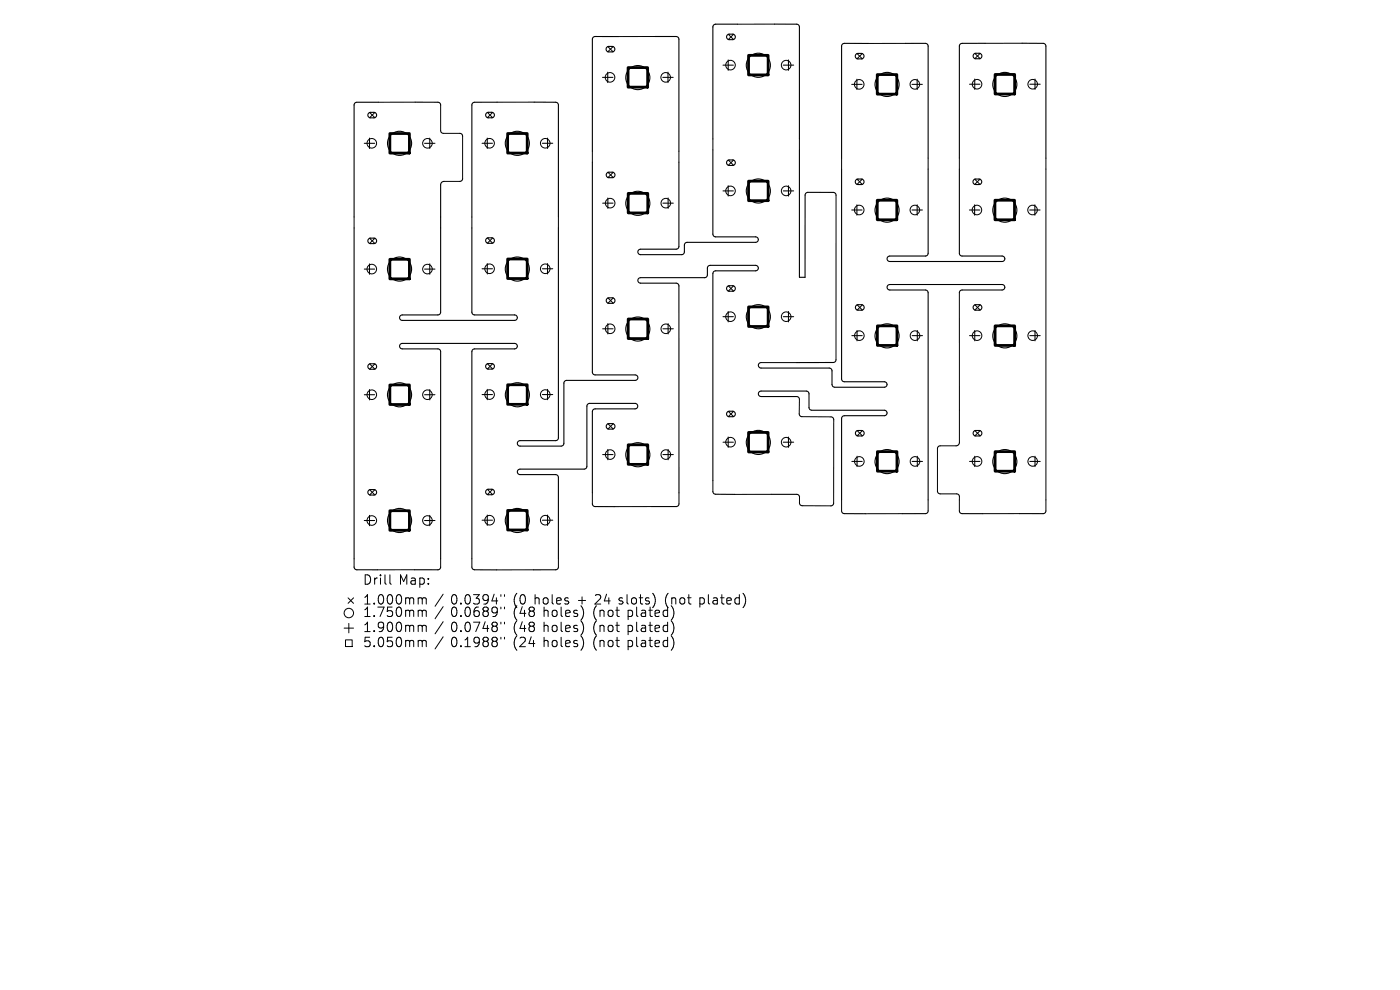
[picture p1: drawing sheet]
<svg xmlns="http://www.w3.org/2000/svg" width="297mm" height="210mm" viewBox="0 0 297 210" stroke-linecap="round" stroke-linejoin="round" font-family="sans-serif">
<defs><g id="words">
<g font-size="2.8">
<text x="77" y="124.2">Drill Map:</text>
<text x="77" y="128.4">1.000mm / 0.0394&quot; (0 holes + 24 slots) (not plated)</text>
<text x="77" y="131">1.750mm / 0.0689&quot; (48 holes) (not plated)</text>
<text x="77" y="134.2">1.900mm / 0.0748&quot; (48 holes) (not plated)</text>
<text x="77" y="137.4">5.050mm / 0.1988&quot; (24 holes) (not plated)</text>
</g>
</g></defs>
<g fill="none" stroke="#000" stroke-width=".21">
<path d="M128.9 9.8l1.2 1.2M130.1 9.8l-1.2 1.2M139 7.7l-7.9 .1M154.5 7.3l1.1 1.1M155.6 7.3l-1.1 1.1M164.3 5.1h-7.8M181.8 11.3l1.2 1.2M183 11.3l-1.2 1.2M192.1 9.2h-7.9M206.8 11.3l1.1 1.2M207.9 11.3l-1.1 1.2M216.8 9.2h-7.8"/>
<path d="M78.4 23.8l1.1 1.2M79.5 23.8l-1.1 1.2M88.1 21.7h-7.9M93.5 22.3v5.4M94.1 28.3h3.5M94.2 38.5h3.4M98.1 28.9v9M103.4 23.8l1.1 1.2M104.5 23.8l-1.1 1.2M113.3 21.7h-7.8M125.7 32.1v2.3M129 36.5l1.1 1.2"/>
<path d="M130.1 36.5l-1.1 1.2M144 32.1v2.3M151.2 29.5v2.3M154.5 33.9l1.1 1.2M155.6 33.9l-1.1 1.2M169.6 29.5v2.3M178.5 33.5v2.4M181.8 38l1.2 1.1M183 38l-1.2 1.1M196.9 33.5v2.4M203.5 33.5v2.4M206.8 38l1.1 1.1"/>
<path d="M207.9 38l-1.1 1.1M221.9 33.5v74.9M75.1 46v2.4M78.4 50.5l1.1 1.2M79.5 50.5l-1.1 1.2M100.1 46v2.4M103.4 50.4l1.1 1.2M104.5 50.4l-1.1 1.2M118.5 46v2.4M177.4 41.4v34.9M78.4 77.2l1.1 1.1M79.5 77.2l-1.1 1.1"/>
<path d="M103.4 77.1l1.1 1.2M104.5 77.1l-1.1 1.2M129 63.2l1.1 1.1M130.1 63.2l-1.1 1.1M154.5 60.6l1.1 1.2M155.6 60.6l-1.1 1.2M161.5 76.9h7.5M181.8 64.6l1.2 1.2M183 64.6l-1.2 1.2M203.5 62.1v31.7M206.8 64.6l1.1 1.2M207.9 64.6l-1.1 1.2"/>
<path d="M129 89.9l1.1 1.1M130.1 89.9l-1.1 1.1M154.5 87.2l1.1 1.2M155.6 87.2l-1.1 1.2M169.6 84.7v3.1M170.1 88.4h6.2M176.9 89v17.7M181.8 91.3l1.2 1.2M183 91.3l-1.2 1.2M198.9 95.2v9M199.5 94.6h3.3M206.8 91.3l1.1 1.2"/>
<path d="M207.9 91.3l-1.1 1.2M75.1 118.5v1.8M78.4 103.9l1.1 1.1M79.5 103.9l-1.1 1.1M93.5 118.5v1.8M100.1 118.5v1.8M103.4 103.8l1.1 1.1M104.5 103.8l-1.1 1.1M118.5 118.5v1.8M125.7 104.6v2.3M138.3 107.5h-7.9M144 104.6v2.3"/>
<path d="M151.2 101.9v2.4M163.7 104.9h-7.8M169.6 105.4v1.3M170.2 107.3h6.1M178.5 106.1v2.3M191.4 109h-7.8M196.9 106.1v2.3M199.5 104.8h3.5M203.5 105.3v3.1M216.3 109h-7.9M73 133.2h2M73.3 135.7h1.4v1.5h-1.4z"/>
<path d="M73.8 126.8l1.2 1.2M74 132.2v2M75 126.8l-1.2 1.2M87.9 120.9h-7.8M89.3 122.6l.5 .1 .2 .3-.1 .7-.6 .2M90.9 123.7v.2M90.9 122.7v.2M113.2 120.9h-7.8M129.2 132.7l.5-.1 .4 .4-.1 .8-.3 .2-.5-.1M129.2 135.9l.5-.1 .4 .4v.6l-.2 .3h-.7M130.1 129.8v.6l-.2 .3h-.7M130.6 132.6h.8"/>
<path d="M130.6 135.8h.8M130.9 128.8v1.7l.1 .2 .4 .1M130.9 132v1.7l.1 .2 .4 .1M130.9 135.2v1.7l.1 .2 .4 .1M133.3 135.9l.5-.1 .4 .4v.6l-.2 .3h-.7M133.3 129.4v2M133.3 132.6v2M133.3 135.8v2M133.3 132.7l.5-.1 .4 .4v.6l-.2 .3h-.7M134.2 129.8v.6l-.2 .3h-.7M135.1 128.8v1.7l.2 .3M135.1 132v1.7l.2 .3"/>
<path d="M135.1 135.2v1.7l.2 .3M136.1 132.7h.8l.1 1.3M136.1 135.9h.8l.1 1.3M137 129.9l-.7 .1a.39 .39 0 0 0-.3 .4 .39 .39 0 0 0 .3 .4l.7-.1M137 129.7v1.1M137 133.1l-.7 .1a.39 .39 0 0 0-.3 .4 .39 .39 0 0 0 .3 .4l.7-.1M137 136.3l-.7 .1a.39 .39 0 0 0-.3 .4 .39 .39 0 0 0 .3 .4l.7-.1M137.6 132.6h.8M137.6 135.8h.8M137.9 128.8v1.7l.1 .2 .4 .1M137.9 132v1.7l.1 .2 .4 .1M137.9 135.2v1.7l.1 .2 .4 .1"/>
<path d="M139 129.7l.1 1h.7M139 133.3l.9-.2-.1-.4-.5-.1-.3 .3 .1 1h.7M139 136.5l.9-.2-.1-.4-.5-.1-.3 .3 .1 1h.7M139.9 129.9l-.9 .2M141.6 132.7l-.5-.1-.4 .4v.6l.2 .3h.7M141.6 129.5l-.5-.1-.4 .4v.6l.2 .3h.7M141.6 128.8v2M141.6 132v2M141.6 135.2v2M141.6 135.9l-.5-.1-.4 .4v.6l.2 .3h.7M141.7 125.9a2.29 2.29 0 0 0 0 3M142.4 128.5a2.29 2.29 0 0 1 0 3"/>
<path d="M142.4 131.7a2.29 2.29 0 0 1 0 3M142.4 134.9a2.29 2.29 0 0 1 0 3M142.5 126.8v1.3M142.5 127l.3-.2 .5 .1 .1 1.2M144.3 127l.3-.2 .6 .2 .1 .8-.2 .2-.5 .1-.3-.2zM145.8 126.8h.8M146.1 126.1v1.8l.1 .1 .4 .1M148.5 126.9l.5-.1 .4 .4v.6l-.2 .2h-.7M148.5 126.8v2M150.3 126.1v1.8l.3 .2M151.3 126.9h.8l.1 1.2M152.2 127.3l-.7 .1a.39 .39 0 0 0-.3 .4 .39 .39 0 0 0 .3 .3l.7-.1"/>
<path d="M152.9 126.8h.7M153.1 126.1v1.8l.1 .1 .4 .1M154.2 127.5l.9-.2-.1-.4-.5-.1-.3 .3 .1 .9h.7M156.9 126.9l-.6-.1-.4 .4v.6l.2 .2h.8M156.9 126.1v2M157.6 125.9a2.29 2.29 0 0 1 0 3"/>
<circle cx="129.4" cy="16.4" r="1.02"/>
<circle cx="141.2" cy="16.4" r="1.02"/>
<circle cx="155" cy="13.8" r="1.02"/>
<circle cx="166.8" cy="13.8" r="1.02"/>
<circle cx="182.3" cy="17.9" r="1.02"/>
<circle cx="194.1" cy="17.9" r="1.02"/>
<circle cx="207.3" cy="17.9" r="1.02"/>
<circle cx="219.1" cy="17.9" r="1.02"/>
<circle cx="78.9" cy="30.4" r="1.02"/>
<circle cx="90.7" cy="30.4" r="1.02"/>
<circle cx="103.9" cy="30.4" r="1.02"/>
<circle cx="115.7" cy="30.4" r="1.02"/>
<circle cx="78.9" cy="57.1" r="1.02"/>
<circle cx="90.7" cy="57.1" r="1.02"/>
<circle cx="103.9" cy="57" r="1.02"/>
<circle cx="115.7" cy="57" r="1.02"/>
<circle cx="129.4" cy="43.1" r="1.02"/>
<circle cx="141.2" cy="43.1" r="1.02"/>
<circle cx="155" cy="40.5" r="1.02"/>
<circle cx="166.8" cy="40.5" r="1.02"/>
<circle cx="182.3" cy="44.5" r="1.02"/>
<circle cx="194.1" cy="44.5" r="1.02"/>
<circle cx="207.2" cy="44.5" r="1.02"/>
<circle cx="219.1" cy="44.5" r="1.02"/>
<circle cx="129.4" cy="69.7" r="1.02"/>
<circle cx="141.2" cy="69.7" r="1.02"/>
<circle cx="155" cy="67.2" r="1.02"/>
<circle cx="166.8" cy="67.2" r="1.02"/>
<circle cx="182.3" cy="71.2" r="1.02"/>
<circle cx="194.1" cy="71.2" r="1.02"/>
<circle cx="207.3" cy="71.2" r="1.02"/>
<circle cx="219.1" cy="71.2" r="1.02"/>
<circle cx="78.9" cy="83.7" r="1.02"/>
<circle cx="90.7" cy="83.7" r="1.02"/>
<circle cx="103.9" cy="83.7" r="1.02"/>
<circle cx="115.7" cy="83.7" r="1.02"/>
<circle cx="129.4" cy="96.4" r="1.02"/>
<circle cx="141.2" cy="96.4" r="1.02"/>
<circle cx="155" cy="93.8" r="1.02"/>
<circle cx="166.8" cy="93.8" r="1.02"/>
<circle cx="182.3" cy="97.9" r="1.02"/>
<circle cx="194.1" cy="97.9" r="1.02"/>
<circle cx="207.3" cy="97.9" r="1.02"/>
<circle cx="219.1" cy="97.9" r="1.02"/>
<circle cx="78.9" cy="110.4" r="1.02"/>
<circle cx="90.7" cy="110.4" r="1.02"/>
<circle cx="103.9" cy="110.3" r="1.02"/>
<circle cx="115.7" cy="110.3" r="1.02"/>
<circle cx="74" cy="130" r="1"/>
</g>
<g fill="none" stroke="#000" stroke-width=".23">
<path d="M128.7 10l.4-.2 1 .1 .3 .3v.4l-.4 .4h-1l-.4-.4zM131.1 7.8h-4.9l-.5 .4v23.9M139 7.7h4.4l.5 .2 .1 .3v23.9M154.3 7.4l.4-.1h.9l.3 .3 .1 .4-.4 .4h-1.1l-.3-.4zM156.5 5.1h-4.8l-.4 .4-.1 24M164.3 5.1h4.7l.5 .2 .1 .3v23.9M181.6 11.5l.4-.2 .9 .1 .3 .3 .1 .4-.4 .4h-1.1l-.4-.5zM184.2 9.2h-5.1l-.4 .1-.1 .3-.1 23.9M192.1 9.2h4.2l.3 .1 .3 .4v23.8M206.6 11.5l.4-.2h.9l.3 .3 .1 .5-.4 .3h-1.1l-.3-.4zM209 9.2h-5l-.5 .4v23.9M216.8 9.2h4.5l.3 .1 .3 .4v23.8"/>
<path d="M78.2 24l.4-.2 .9 .1 .3 .3 .1 .4-.4 .4h-1.1l-.3-.4zM80.2 21.7h-4.6l-.5 .4v23.9M88.1 21.7h4.8l.4 .2 .2 .4M93.5 27.7l.1 .4 .5 .2M94.2 38.5l-.5 .2-.2 .5v27.2l-.2 .3-.4 .1h-7.6a.58 .58 0 0 0-.5 .6 .58 .58 0 0 0 .5 .6h23.9a.58 .58 0 0 0 .5-.6 .58 .58 0 0 0-.5-.6h-8.5l-.5-.3-.1-18.1M97.6 28.3l.4 .2 .1 .4M98.1 37.9l-.2 .4-.3 .2M103.2 24l.4-.2 .9 .1 .3 .3 .1 .4-.4 .4h-1.1l-.4-.4zM105.5 21.7h-4.9l-.5 .4v23.9M113.3 21.7h4.6l.4 .2 .2 .3v23.8M125.7 34.4v44.6l.1 .3 .4 .2h8.5a.58 .58 0 0 1 .6 .6 .58 .58 0 0 1-.6 .6h-14.7l-.4 .6-.1 13.1-.5 .2h-8.7a.58 .58 0 0 1-.6-.5 .58 .58 0 0 1 .6-.6h7.6l.4-.2 .1-.2 .1-44.7M128.8 36.7l.3-.2 1 .1 .3 .3v.4l-.4 .4h-1l-.4-.5z"/>
<path d="M151.2 31.8l.1 18.1 .5 .3h8.5a.58 .58 0 0 1 .6 .6 .58 .58 0 0 1-.6 .6h-14.6l-.5 .4v1.8l-.5 .4h-8.8a.58 .58 0 0 1-.6-.6 .58 .58 0 0 1 .6-.5h7.5l.4-.2 .2-.3v-18M154.3 34.1l.4-.2 .9 .1 .3 .3 .1 .4-.4 .4h-1.1l-.3-.4zM169.6 31.8v27h1.2v-17.6l.2-.3 .4-.1h5.4l.4 .2 .2 .4M178.5 35.9v44.6l.2 .3 .4 .2h8.5a.58 .58 0 0 1 .6 .6 .58 .58 0 0 1-.6 .5h-10.7l-.4-.5v-3l-.4-.5h-14.6a.58 .58 0 0 1-.6-.6 .58 .58 0 0 1 .6-.6M181.6 38.2l.4-.2h.9l.3 .3 .1 .5-.4 .3h-1.1l-.3-.4zM196.9 35.9v18l-.2 .3-.4 .1h-7.5a.58 .58 0 0 0-.6 .6 .58 .58 0 0 0 .6 .6h23.8a.58 .58 0 0 0 .6-.6 .58 .58 0 0 0-.6-.6h-8.5l-.5-.3-.1-18.1M206.6 38.2l.3-.2h1l.3 .3v.5l-.4 .3h-1l-.4-.4zM75.1 48.4v70.1M78.2 50.7l.4-.2 .9 .1 .3 .3 .1 .4-.4 .4-1.1-.1-.3-.4zM103.2 50.6l.4-.1h.9l.3 .3 .1 .4-.4 .4h-1.1l-.4-.4zM78.2 77.3l.4-.1h.9l.3 .3 .1 .4-.4 .4h-1.1l-.3-.4zM103.2 77.3l.4-.2 .9 .1 .3 .3 .1 .4-.4 .4h-1.1l-.4-.4z"/>
<path d="M128.8 63.4l.3-.2h1l.3 .3v.5l-.4 .3h-1l-.4-.4zM154.3 60.8l.4-.2h.9l.3 .3 .1 .5-.4 .4-1.1-.1-.3-.4zM177.4 76.3l-.2 .5-.3 .1h-7.9M181.6 64.8l.4-.2 .9 .1 .4 .3v.4l-.4 .4h-1l-.4-.4zM203.5 62.1l.2-.4 .4-.2h8.5a.58 .58 0 0 0 .6-.6 .58 .58 0 0 0-.6-.5h-23.8a.58 .58 0 0 0-.6 .5 .58 .58 0 0 0 .6 .6h7.5l.5 .2 .1 .3v44.1M206.6 64.8l.4-.2 .9 .1 .3 .3 .1 .4-.4 .4h-1.1l-.3-.4zM128.8 90l.3-.1h1l.3 .3v.4l-.4 .4h-1l-.4-.5zM154.3 87.4l.4-.2 .9 .1 .3 .3 .1 .4-.4 .4h-1.1l-.3-.4zM169.6 87.8l.1 .4 .4 .2M169.6 84.7l-.2-.4-.4-.2h-7.5a.58 .58 0 0 1-.6-.6 .58 .58 0 0 1 .6-.5h9.7l.4 .5v3l.4 .5h15.6a.58 .58 0 0 1 .6 .6 .58 .58 0 0 1-.6 .6h-8.5l-.5 .3-.1 17.6M176.3 88.4l.4 .2 .2 .4M181.6 91.5l.4-.2 .9 .1 .4 .3v.4l-.4 .4-1-.1-.4-.4z"/>
<path d="M199.5 94.6l-.4 .1-.2 .5M203.5 93.8l-.1 .5-.6 .3M206.6 91.5l.4-.2 .9 .1 .3 .3 .1 .4-.4 .4-1.1-.1-.3-.4zM78.2 104l.4-.1h.9l.3 .3 .1 .4-.4 .4h-1.1l-.3-.4zM93.5 118.5v-44l-.2-.3-.4-.2h-7.6a.58 .58 0 0 1-.5-.6 .58 .58 0 0 1 .5-.6h23.9a.58 .58 0 0 1 .5 .6 .58 .58 0 0 1-.5 .6h-8.5l-.4 .2-.2 .2v44.1M103.2 104l.4-.2h.9l.3 .3 .1 .5-.4 .3h-1.1l-.4-.4zM125.7 104.6l.1-17.6 .4-.3h8.5a.58 .58 0 0 0 .6-.5 .58 .58 0 0 0-.6-.6h-9.6l-.5 .2-.1 13.1-.3 .6h-13.9a.58 .58 0 0 0-.6 .6 .58 .58 0 0 0 .6 .6h7.6l.5 .3 .1 17.5M125.7 106.9l.1 .4 .4 .2h4.2M144 106.9l-.2 .4-.3 .2h-5.2M151.2 101.9l.1-44 .1-.3 .4-.1h8.5a.58 .58 0 0 0 .6-.6 .58 .58 0 0 0-.6-.6h-9.7l-.5 .4-.1 1.8-.4 .4h-13.7a.58 .58 0 0 0-.6 .6 .58 .58 0 0 0 .6 .6h7.5l.4 .1 .2 .4v44M151.2 104.3l.2 .3 .4 .2 4.1 .1M163.7 104.9h5.3l.5 .2 .1 .3"/>
<path d="M169.6 106.7l.1 .4 .5 .2M176.9 106.7l-.3 .5-.3 .1M178.5 108.4l.2 .4 .4 .2h4.5M196.9 108.4l-.2 .4-.3 .2h-5M198.9 104.2l.1 .4 .5 .2M203 104.8l.4 .2 .1 .3M203.5 108.4l.2 .4 .4 .2h4.3M221.9 108.4l-.2 .4-.3 .2h-5.1M75.1 120.3l.2 .4 .4 .2h4.4M93.5 120.3l-.2 .4-.3 .2h-5.1M100.1 120.3l.1 .4 .5 .2h4.7M118.5 120.3l-.2 .4-.3 .2h-4.8"/>
<circle cx="135.3" cy="16.5" r="2.56"/>
<circle cx="160.9" cy="13.8" r="2.56"/>
<circle cx="188.2" cy="17.9" r="2.56"/>
<circle cx="213.2" cy="17.9" r="2.56"/>
<circle cx="84.8" cy="30.4" r="2.56"/>
<circle cx="109.7" cy="30.4" r="2.56"/>
<circle cx="84.8" cy="57.1" r="2.56"/>
<circle cx="109.7" cy="57.1" r="2.56"/>
<circle cx="135.3" cy="43.1" r="2.56"/>
<circle cx="160.9" cy="40.5" r="2.56"/>
<circle cx="188.2" cy="44.6" r="2.56"/>
<circle cx="213.2" cy="44.6" r="2.56"/>
<circle cx="135.3" cy="69.8" r="2.56"/>
<circle cx="160.9" cy="67.2" r="2.56"/>
<circle cx="188.2" cy="71.2" r="2.56"/>
<circle cx="213.2" cy="71.2" r="2.56"/>
<circle cx="84.8" cy="83.7" r="2.56"/>
<circle cx="109.8" cy="83.7" r="2.56"/>
<circle cx="135.3" cy="96.5" r="2.56"/>
<circle cx="160.9" cy="93.9" r="2.56"/>
<circle cx="188.2" cy="97.9" r="2.56"/>
<circle cx="213.2" cy="97.9" r="2.56"/>
<circle cx="84.8" cy="110.4" r="2.56"/>
<circle cx="109.7" cy="110.4" r="2.56"/>
</g>
<g fill="none" stroke="#000" stroke-width=".22">
<path d="M127.8 16.4h2.2M128.9 15.3v2.2M140.6 16.4h2.2M141.7 15.3v2.2M153.4 13.8h2.2M154.5 12.7v2.2M166.2 13.8h2.2M167.3 12.7v2.2M180.7 17.9h2.2M181.8 16.8v2.2M193.5 17.9h2.2M194.6 16.8v2.2"/>
<path d="M205.7 17.9h2.2M206.8 16.8v2.2M218.5 17.9h2.2M219.6 16.8v2.2M77.3 30.4h2.2M78.4 29.3v2.2M90.1 30.4h2.2M91.2 29.3v2.2M102.3 30.4h2.2M103.4 29.3v2.2M115.1 30.4h2.2M116.2 29.3v2.2"/>
<path d="M154.5 39.4v2.2M167.3 39.4v2.2M77.3 57.1h2.2M78.4 56v2.2M90.1 57.1h2.2M91.2 56v2.2M102.3 57h2.2M103.4 55.9v2.2M115.1 57h2.2M116.2 55.9v2.2M127.8 43.1h2.3M129 42v2.2"/>
<path d="M140.6 43.1h2.2M141.7 42v2.2M153.4 40.5h2.2M166.2 40.5h2.2M180.7 44.5h2.2M181.8 43.4v2.3M193.5 44.5h2.2M194.6 43.4v2.3M205.7 44.5h2.2M206.8 43.4v2.3M218.4 44.5h2.2M219.5 43.4v2.3"/>
<path d="M127.8 69.7h2.3M129 68.6v2.3M140.6 69.7h2.2M141.7 68.6v2.3M153.4 67.2h2.2M154.5 66.1v2.2M166.2 67.2h2.2M167.3 66.1v2.2M180.7 71.2h2.2M181.8 70.1v2.2M193.5 71.2h2.2M194.6 70.1v2.2"/>
<path d="M205.7 71.2h2.2M206.8 70.1v2.2M218.5 71.2h2.2M219.6 70.1v2.2M77.3 83.7h2.2M78.4 82.6v2.2M90.1 83.7h2.2M91.2 82.6v2.2M102.3 83.7h2.2M103.4 82.6v2.2M115.1 83.7h2.2M116.2 82.6v2.2"/>
<path d="M127.8 96.4h2.3M129 95.3v2.2M140.6 96.4h2.2M141.7 95.3v2.2M153.4 93.8h2.2M154.5 92.7v2.2M166.2 93.8h2.2M167.3 92.7v2.2M180.7 97.9h2.2M181.8 96.8v2.2M193.5 97.9h2.2M194.6 96.8v2.2"/>
<path d="M205.7 97.9h2.2M206.8 96.8v2.2M218.5 97.9h2.2M219.6 96.8v2.2M77.3 110.4h2.2M78.4 109.3v2.2M90.1 110.4h2.2M91.2 109.3v2.2M102.3 110.3h2.2M103.4 109.2v2.3M115.1 110.3h2.2M116.2 109.2v2.3"/>
</g>
<g fill="none" stroke="#000" stroke-width=".59">
<path d="M133.2 14.3h4.2v4.2h-4.2zM158.8 11.7h4.2v4.2h-4.2zM186.1 15.8h4.2v4.2h-4.2zM211.1 15.8h4.2v4.1h-4.2zM82.7 28.3h4.2v4.2h-4.2zM107.7 28.3h4.1v4.2h-4.1zM158.8 38.4h4.2v4.2h-4.2zM82.7 55h4.2v4.2h-4.2zM107.7 54.9h4.1v4.2h-4.1zM133.3 41h4.1v4.2h-4.1zM186.1 42.5h4.2v4.1h-4.2zM211.1 42.5h4.1v4.1h-4.1z"/>
<path d="M133.3 67.7h4.1v4.1h-4.1zM158.8 65.1h4.2v4.2h-4.2zM186.1 69.1h4.2v4.2h-4.2zM211.1 69.1h4.2v4.2h-4.2zM82.7 81.7h4.2v4.1h-4.2zM107.7 81.6h4.1v4.2h-4.1zM133.3 94.4h4.1v4.1h-4.1zM158.8 91.7h4.2v4.2h-4.2zM186.1 95.8h4.2v4.2h-4.2zM211.1 95.8h4.2v4.2h-4.2zM82.7 108.3h4.2v4.2h-4.2zM107.7 108.3h4.1v4.1h-4.1z"/>
</g>
<use href="#words"/>
</svg>
